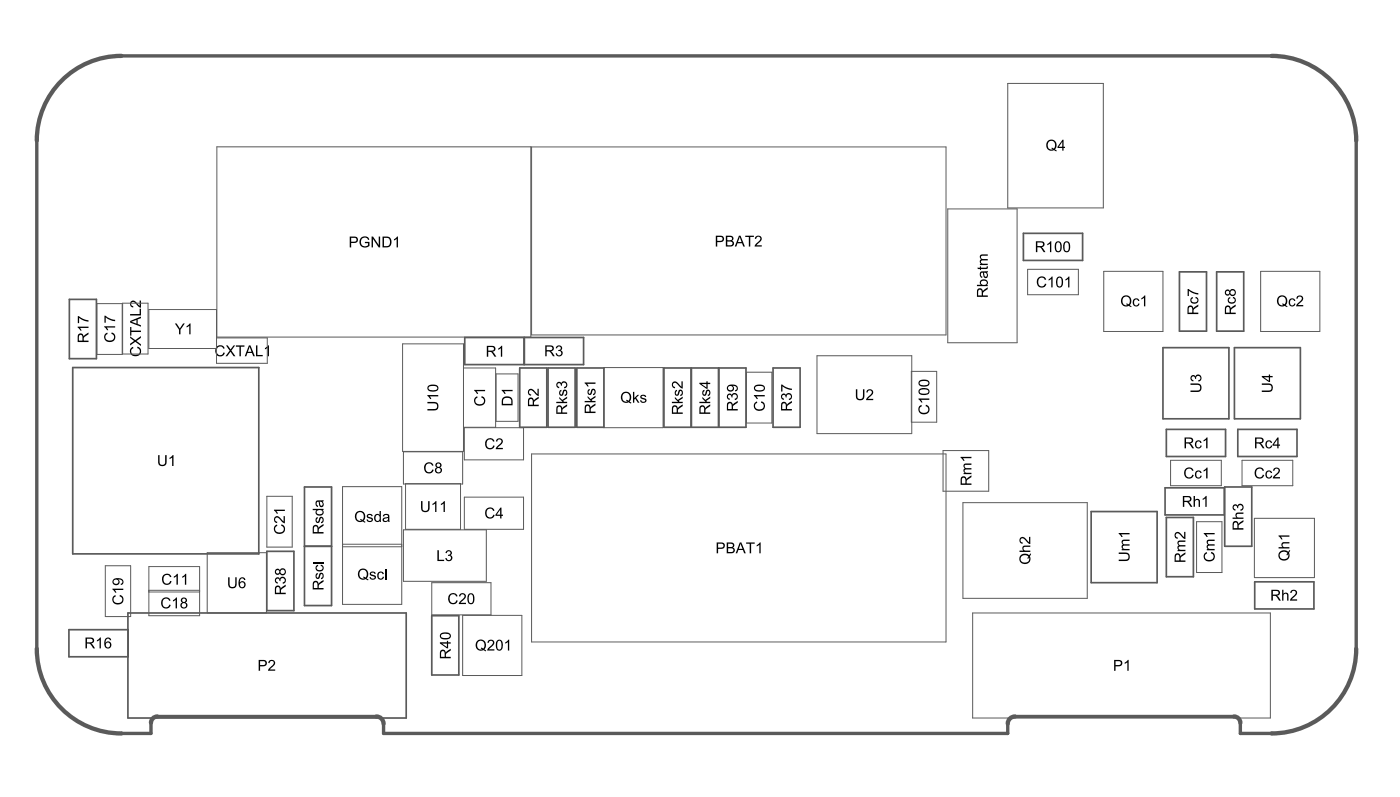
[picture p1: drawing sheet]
<svg xmlns="http://www.w3.org/2000/svg" width="138mm" height="78mm" viewBox="0 0 138 78" stroke-linecap="round" stroke-linejoin="round" font-family="sans-serif">
<path d="M11.9 72.1h.1M14.8 71v1.1M37.7 71.1v1M99 71.1v1M121.9 71v1.1" fill="none" stroke="#5a5a5a" stroke-width=".33"/>
<circle cx="125" cy="72.1" r=".17" fill="#5a5a5a"/>
<path d="M3.6 13.8v49.9M11.9 5.5h113.1M133.3 13.8v49.9M12 72.1h2.8M15.5 70.4h21.5M37.7 72.1h61.3M99.7 70.4h21.6M121.9 72.1h3.1" fill="none" stroke="#5a5a5a" stroke-width=".33"/>
<circle cx="14.8" cy="72.1" r=".21" fill="#5a5a5a"/>
<path d="M11.9 5.5a8.3 8.3 0 0 0-8.3 8.3M125 5.5a8.3 8.3 0 0 1 8.3 8.3M3.6 63.7a8.3 8.3 0 0 0 8.3 8.4M15.5 70.4a.62 .62 0 0 0-.7 .6M37 70.4a.71 .71 0 0 1 .7 .7M99.7 70.4a.71 .71 0 0 0-.7 .7M121.3 70.4a.62 .62 0 0 1 .6 .6M133.3 63.7a8.3 8.3 0 0 1-8.3 8.4" fill="none" stroke="#5a5a5a" stroke-width=".42"/>
<g fill="#000">
<path d="M7.6 31.1l.7 .3 .4 .1v.1l-.5-.1-.4-.3v.6h-.2zM7.6 32.1h1.1v.1h-.8l.1 .3h-.1zM10.3 31l.6 .3 .4 .1v.2l-.5-.2-.4-.2v.5h-.1zM10.3 32.8l.2-.1 .1 .1-.2 .2v.3l.4 .2 .2-.1 .2-.1v-.3l-.3-.2 .1-.1h.1l.2 .3v.4l-.4 .2-.4-.1-.3-.3zM10.2 32.1h1.1v.1h-.8l.1 .2h-.1zM12.9 34.2l.2-.1v.1l-.2 .2v.3l.5 .2 .2-.1 .1-.2v-.2l-.2-.2v-.1h.2l.2 .3-.1 .4-.4 .2-.4-.1-.2-.3zM12.9 29.6h.3l.5 .5v-.6h.1v.7l-.7-.5h-.2v.2v.1l.2 .1v.1h-.2l-.1-.3zM12.8 33.1l.5 .3 .5-.4v.2l-.4 .3 .4 .3v.2l-.5-.4-.5 .4v-.2l.4-.3-.4-.3zM12.8 32.1h.1v.4h.9v.1h-.9v.4h-.1zM12.8 30.9h.9v-.6h.1v.7h-1zM17.2 31.8h.2l.3 .5 .3-.5h.2l-.5 .6v.5h-.1v-.5zM18.3 32l.4-.2v1.1h-.1v-.9l-.3 .2z"/>
<path d="M21.3 34.1l.4-.2 .3 .2 .1 .1-.2 .1-.1-.2h-.3l-.2 .3 .1 .3 .1 .2 .3-.1 .2-.2 .1 .1-.2 .2-.3 .1-.3-.1-.1-.5zM22.2 33.9h.2l.3 .4 .3-.4h.1l-.4 .5 .4 .6h-.1l-.4-.4-.3 .4h-.1l.4-.5zM23.2 33.9h.8v.2h-.3v.9h-.2v-.9h-.3zM25.2 33.9h.1v1h.5v.1h-.6zM26 34.2l.4-.3v1.1h-.1v-.8l-.3 .1zM35.5 23.4l.4-.2 .3 .1 .1 .2-.1 .1-.2-.2h-.4l-.1 .5 .1 .2 .3 .1 .3-.1v-.2h-.3v-.1h.4v.4l-.4 .1-.4-.1-.2-.4zM36.5 23.2h.2l.5 .9v-.9h.2v1.1h-.2l-.5-.8v.8h-.2zM38.7 23.5l.4-.3v1.1h-.1v-.8l-.3 .1zM42 39.5h.9l.2 .3-.1 .4-.2 .1h-.8v-.1h.8l.2-.3-.2-.2-.8-.1zM42 38.8h1.1v.2h-.9l.2 .2h-.1zM46.7 39.1l.2-.2v.2l-.2 .2 .1 .3 .4 .1h.2l.1-.2v-.3l-.2-.1v-.2l.2 .1 .2 .3-.1 .3-.3 .3-.5-.1-.2-.3zM46.6 38.3h1.1v.1h-.9l.2 .3h-.1z"/>
<path d="M49 34.2l.4-.2v1h-.2v-.8l-.2 .2zM49.3 38.3h1.1v.1h-.9l.2 .3h-.1zM52 38.3l.1-.1h.2l.5 .5v-.5h.1v.7l-.7-.6-.2 .1v.2v.1h.2v.2l-.2-.1-.1-.2zM54.7 34l.3-.1 .2 .2v.2l-.1 .1 .2 .1v.2l-.2 .3h-.3l-.2-.2v-.1h.1l.1 .2h.2l.2-.2-.1-.2h-.2v-.1l.2-.1v-.2h-.2l-.2 .1h-.1zM54.8 37.6l.2-.1 .2 .2 .1-.2h.2l.2 .2v.3l-.2 .2-.1-.2 .2-.1v-.2h-.3l-.1 .2-.3-.2-.1 .1v.2h.2l-.1 .1-.2-.2zM55 38.4l.2-.1v.1l-.1 .2 .1 .2 .2-.5h.2l.1 .2v.3l-.2 .1v-.1l.1-.2-.1-.2-.2 .4-.2 .1-.2-.3zM55 39l.3 .3 .4-.3v.1l-.4 .3 .1 .1h.3v.1h-1v-.1h.6l-.3-.3zM57.8 38.3l.2-.1v.2l-.2 .1 .1 .2 .3-.5h.2l.1 .2v.3l-.2 .1v-.1l.1-.2-.1-.2-.2 .5h-.2l-.2-.2zM57.8 38.9l.2 .3 .5-.3v.2l-.4 .2 .1 .1h.3v.1h-1v-.1h.6l-.3-.3zM57.5 37.6h1v.1h-.8l.1 .3h-.1zM62.2 38.5h.1v.6l.3-.3h.2l-.3 .3 .3 .5h-.1l-.3-.4-.1 .1v.3h-.1zM63 38.9l.2-.1 .3 .1v.1h-.1l-.2-.1-.2 .1 .5 .2v.2l-.1 .1-.3 .1-.2-.1v-.2h.1l.2 .2 .2-.1-.4-.3z"/>
<path d="M66.4 38.4l.1-.1v.1l-.1 .2 .1 .2 .2-.5h.3l.1 .2v.3l-.2 .1-.1-.1 .2-.2-.1-.2-.2 .4-.3 .1-.1-.3zM66.1 37.6l.4-.1 .5 .5v-.5h.1v.7l-.8-.6-.1 .1-.1 .1 .1 .2h.1v.2l-.1-.1-.2-.2zM66.3 39l.3 .3 .5-.3v.1l-.4 .3 .1 .1h.3v.1h-1.1v-.1h.6l-.3-.3zM69.1 38.4l.1-.1v.1l-.1 .2 .1 .2 .2-.5h.3l.1 .2v.3l-.2 .1-.1-.1 .2-.2-.1-.2-.2 .4-.3 .1-.1-.3zM69 39l.3 .3 .5-.3v.1l-.4 .3 .1 .1h.3v.1h-1.1v-.1h.6l-.3-.3zM71.5 38.7h.2l.2 .1 .2-.2h.2l.2 .2v.3l-.3 .2v-.1l.2-.2-.1-.2h-.3v.3l-.3-.3-.2 .1 .1 .2 .1 .1v.1h-.1l-.2-.3zM73.2 23.2h.9v.1h-.4v.9h-.1v-.9h-.4zM74.2 39.6l.2-.1v.1l-.2 .2 .1 .3 .4 .1h.2l.1-.2v-.3l-.2-.1v-.2l.2 .1 .2 .3-.1 .4-.3 .2-.5-.1-.2-.3zM74.3 23.3l.2-.1 .3 .1v.3l-.5 .5h.6v.1h-.7l.5-.7v-.2h-.2h-.1l-.1 .2h-.1zM74.1 38.8h1.1v.1h-.9l.2 .3h-.1zM76.8 37.8l.6 .3 .4 .1v.1l-.5-.1-.4-.2v.5h-.1zM76.8 38.7h.3l.1 .1 .2-.2h.2l.2 .2v.3l-.3 .2v-.1l.2-.2v-.2h-.3l-.1 .3-.3-.3-.1 .1v.2l.1 .1v.1l-.2-.3z"/>
<path d="M84.1 38.3h.2v.8l.2 .1 .3-.1v-.8h.1v.7l-.1 .3h-.4l-.2-.1zM85.2 38.3l.3-.1 .3 .2v.3l-.5 .5h.5v.1h-.7l.6-.7-.1-.2h-.1h-.2v.2h-.2zM90.4 39.9l.2-.1v.1l-.2 .2v.3l.5 .2 .2-.1 .1-.1v-.3l-.2-.2v-.1h.2l.1 .3v.4l-.4 .2-.4-.1-.2-.3zM90.3 39.2h1v.1h-.8l.2 .2h-.2zM96 26.3h.3v-.1h.1v.1h.5l.1-.1h.1l-.1 .2h-.6v.1l-.3-.1zM96.4 25.1l.7-.1v.1h-.6l-.1 .2 .1 .1 .6 .1v.1h-.6l-.1 .1 .1 .2h.6v.1h-.8v-.1h.1l-.1-.2 .1-.2-.1-.2zM102 27.3l.4-.1 .3 .1 .1 .2h-.1l-.2-.2h-.3l-.2 .4 .1 .3 .2 .1h.3l.1-.2h.1l-.1 .3-.4 .1-.3-.2-.1-.4zM102.9 24l.4-.3v1.1h-.1v-.9l-.3 .2zM103.1 27.4l.3-.2v1h-.1v-.8l-.2 .2zM104.7 27.4l.4-.2v1h-.1v-.8l-.3 .2zM111.4 29.4l.3-.1 .2 .1 .1 .2h-.2l-.1-.2h-.1l-.1 .2v.3l.1 .1h.2l.1-.2h.1l-.2 .3h-.2l-.2-.1-.1-.3zM112.2 29.3l.4-.3v1.1h-.2v-.8l-.2 .1z"/>
<path d="M116.7 28.4l.6 .3 .5 .1v.1l-.6-.1-.4-.2v.5h-.1zM117 37.7h.9l.2 .3-.1 .3-.2 .2h-.8v-.1l.8-.1 .1-.2-.1-.2-.8-.1zM117.1 29.3l.1-.1-.1 .4 .3 .1 .2-.1v-.2l-.1-.1v-.1h.1l.2 .2-.1 .3-.2 .1h-.3l-.2-.2zM117.1 36.9h.2l.2 .1 .1-.2h.3l.2 .2-.1 .3-.2 .2v-.1l.2-.2-.1-.2h-.3v.2l-.4-.2-.1 .1v.2l.2 .1v.1h-.1l-.2-.3zM120.7 29.3l.2-.1-.1 .4 .3 .1 .2-.1v-.2l-.1-.1v-.1h.1l.1 .2v.3l-.2 .1h-.4l-.1-.2zM124 37.7h.9l.2 .3-.1 .3-.2 .2h-.8v-.1l.8-.1 .2-.2-.2-.2-.8-.1zM126.8 29.4l.2-.1 .3 .1v.2h-.1l-.1-.2h-.2l-.1 .2v.3l.1 .1h.2l.1-.2h.1l-.1 .3h-.3l-.2-.1-.1-.3zM127.5 29.1l.3-.1 .2 .2v.3l-.4 .5h.5v.1h-.7l.5-.8v-.1l-.2-.1-.1 .1-.1 .2-.1-.1zM11.2 58.6l.1-.1 .1 .1-.2 .2v.3l.4 .2 .2-.1 .2-.2v-.2l-.3-.2 .1-.1h.1l.2 .3v.4l-.4 .2-.4-.1-.3-.3zM11 57.8h1.1v.2h-.8l.1 .2h-.1zM15.5 44.7h.2v.8l.2 .2 .3-.1v-.9h.2v.8l-.2 .2-.4 .1-.2-.2zM16 58.8l.4-.1 .3 .2 .1 .1h-.2l-.1-.2-.3 .1-.2 .3v.3l.2 .2 .3-.1 .1-.2h.2l-.2 .3-.3 .1-.3-.2-.2-.4z"/>
<path d="M16.1 56.5l.3-.1 .4 .1v.2h-.1l-.2-.2h-.3l-.1 .4v.3l.2 .1h.3l.1-.2h.2l-.2 .3-.4 .1-.3-.2-.1-.4zM16.7 45l.4-.3v1.1h-.2v-.8l-.2 .1zM17 59l.4-.3v1.1h-.1v-.9l-.3 .2zM17.1 56.7l.4-.3v1.1h-.2v-.9l-.2 .2zM17.9 56.7l.4-.3v1.1h-.1v-.9l-.3 .2zM22.4 56.7h.2v.9l.2 .1 .3-.1v-.9h.2l-.1 .8-.1 .2-.4 .1-.2-.2zM27 51.7l.2-.2 .1 .2-.3 .2 .1 .3 .4 .1h.2l.2-.2v-.3l-.3-.1 .1-.2 .1 .1 .2 .3-.1 .3-.3 .3-.5-.1-.2-.3zM27.1 56.8l.2-.1 .2 .2 .1-.2h.3l.2 .2v.3l-.3 .2v-.2l.2-.1-.1-.2h-.3v.2l-.3-.2-.2 .1 .1 .2h.1v.2l-.1-.1-.2-.2zM27 50.8h.4l.5 .4v-.5h.1v.7l-.8-.5h-.1l-.1 .2 .1 .1 .1 .1v.1l-.1-.1-.2-.2zM26.9 50.1h1.1v.1h-.8l.1 .3h-.1zM31.1 55.6l.2-.1-.2 .4 .3 .1 .3-.1v-.2l-.2-.1v-.1h.2l.1 .2v.3l-.3 .1h-.3l-.2-.2zM31.1 50.9l.1-.1v.1l-.1 .2 .1 .2 .2-.5h.3l.1 .2v.3l-.2 .1-.1-.1 .2-.2-.1-.2-.2 .4-.3 .1-.1-.3z"/>
<path d="M31.1 56.4l.1-.1v.1l-.1 .2 .1 .2 .2-.5h.3l.1 .2v.3l-.2 .1-.1-.1 .2-.2-.1-.2-.2 .4-.3 .1-.1-.3zM30.7 55.2h1.1v.2h-1.1zM36.1 50.6l.2-.1 .3 .1v.1h-.1l-.2-.1-.1 .1 .4 .2v.2l-.1 .2h-.2l-.2-.1-.1-.1 .1-.1 .2 .2 .2-.1-.4-.3zM36.4 56.2h.2l.3 .1v.1h-.1l-.2-.1-.1 .1 .4 .2v.2l-.1 .1-.2 .1-.2-.2-.1-.1h.1l.2 .2 .2-.2-.4-.2zM37.2 56.2h.3l.2 .1v.1h-.1l-.1-.1h-.2l-.1 .2v.2l.2 .1h.1l.1-.1h.1l-.1 .2-.3 .1-.2-.2v-.3zM37.8 55.9h.2v1h-.2zM41.4 49.2h.1v.9l.3 .1 .2-.1 .1-.9h.1v.8l-.1 .3h-.4l-.3-.1zM41.8 45.6l.4-.2 .3 .2 .1 .1-.1 .1-.2-.2h-.3l-.2 .3 .1 .3 .2 .2 .2-.1 .2-.2 .1 .1-.1 .2-.4 .1-.3-.1-.1-.5zM42.5 49.5l.4-.3v1.1h-.1v-.8l-.3 .1zM43 54.1h.1v.9h.5v.1h-.6zM43.3 49.5l.4-.3v1.1h-.1v-.8l-.3 .1zM43.9 54.1h.2l.3 .1v.2l-.1 .2 .1 .1 .1 .2-.3 .2h-.3l-.1-.2v-.1h.1l.1 .2h.1l.2-.2v-.1l-.3-.1v-.1l.3-.1-.1-.2h-.1l-.2 .2-.1-.1z"/>
<path d="M44.2 58.4l.4-.1 .3 .1 .1 .2h-.2l-.1-.2h-.3l-.2 .4v.3l.2 .1h.3l.1-.2h.2l-.2 .3-.3 .1-.3-.2-.2-.4zM45.2 58.4l.3-.1 .2 .1 .1 .3-.5 .5h.5v.2h-.7l.6-.8-.1-.2h-.2l-.1 .1-.1 .1h-.1zM47.8 43.2l.4-.1 .3 .1 .1 .2h-.1l-.2-.2h-.3l-.2 .4 .1 .3 .2 .1h.2l.2-.2h.1l-.1 .3-.4 .1-.3-.2-.1-.4zM47.8 50l.4-.1 .3 .1 .1 .2h-.1l-.2-.2h-.3l-.2 .4 .1 .3 .2 .1h.2l.2-.2h.1l-.1 .3-.4 .1-.3-.2-.1-.4zM48.8 43.2l.3-.1 .3 .1v.3l-.5 .5h.5v.1h-.7l.6-.7-.1-.2h-.1h-.2v.2h-.2zM73.3 53.3h.9v.1h-.4v1h-.1v-1h-.4zM74.4 53.6l.4-.3v1.1h-.2v-.9l-.2 .2zM94.7 45.6l.8-.1v.2h-.6l-.1 .1 .1 .2h.6v.1h-.6l-.1 .2 .1 .1 .6 .1v.1h-.8v-.1h.1l-.1-.2 .1-.3-.1-.2zM94.4 44.9h1.1v.1h-.9l.2 .3h-.1zM100.3 52.8h.3l.5 .5v-.5h.2v.7l-.8-.6-.2 .1v.1v.1l.2 .1v.1h-.2l-.1-.3zM100.5 53.7l.8-.1v.1h-.6l-.1 .2 .1 .2h.6v.1h-1.1v-.1h.4l-.1-.2zM109.9 54.3h.9l.2 .3v.4l-.3 .1h-.8v-.1h.9l.1-.3-.1-.2-.9-.1z"/>
<path d="M110.3 53.1l.7-.1v.2h-.6l-.1 .1 .2 .2h.5v.1h-.6l-.1 .2 .2 .1h.5v.2h-.8v-.1h.1l-.1-.2 .2-.3-.2-.2zM109.9 52.4h1.1v.1h-.8l.1 .3h-.1zM115.5 52.4l.4-.1 .5 .5v-.5h.1v.7l-.8-.6-.1 .1-.1 .1 .1 .2h.1v.1h-.1l-.2-.2zM115.8 53.2l.7-.1v.1h-.6l-.1 .2 .1 .2h.6v.1h-.6l-.1 .1 .1 .2h.6v.2h-.8v-.2h.1l-.1-.2 .1-.2-.1-.2zM116.5 46.1l.4-.2 .3 .2 .1 .1-.1 .1-.2-.2h-.3l-.2 .3 .1 .3 .2 .2h.2l.2-.3 .1 .1-.1 .2-.4 .1-.3-.1-.1-.4zM117.3 48.7h.1v.4l.3-.1 .2 .1v.7h-.1v-.5l-.2-.2-.2 .2v.5h-.1zM117.5 43.4l.3-.1 .2 .1 .1 .1h-.1l-.1-.1h-.2l-.1 .2v.2l.1 .2 .2-.1 .1-.1h.1l-.1 .2-.3 .1-.2-.2-.1-.3zM117.5 46.3l.3-.1 .2 .2 .1 .1h-.1l-.1-.1-.2-.1-.1 .2v.3l.1 .1h.2l.1-.2h.1l-.1 .3h-.3l-.2-.1-.1-.3zM118.2 49l.4-.3v1.1h-.1v-.8l-.3 .1zM118.3 43.3l.4-.3v1.1h-.2v-.9l-.2 .2zM118.3 46.2l.4-.3v1.1h-.2v-.8l-.2 .1zM118.4 54.4l.2-.2v.2l-.2 .2 .1 .3 .4 .1h.2l.1-.2v-.3l-.2-.1v-.2l.2 .1 .2 .3-.1 .4-.3 .2-.5-.1-.2-.3z"/>
<path d="M118.6 53.1l.8-.1v.2h-.6l-.1 .1 .1 .2h.6v.1h-.6l-.1 .2 .1 .1h.6v.2h-.8v-.1h.1l-.1-.2 .1-.3-.1-.2zM118.3 52.4h1.1v.1h-.9l.2 .3h-.1zM121.2 49.6h.2l.2 .1 .2-.2h.2l.2 .2v.3l-.3 .2v-.1l.2-.2-.1-.2h-.3v.2l-.3-.2-.2 .1 .1 .2 .1 .1v.1h-.1l-.2-.3zM121.5 50.4h.7v.1h-.5l-.2 .2 .2 .1 .5 .1v.1h-1.1v-.1h.4l-.1-.3zM123.4 46.1l.4-.2 .3 .2 .1 .1-.1 .1-.2-.2h-.3l-.2 .3 .1 .3 .2 .2h.3l.1-.3 .1 .1-.1 .2-.4 .1-.3-.1-.1-.4zM124.5 43.4l.2-.1 .3 .1v.1h-.1l-.1-.1h-.2l-.1 .2v.2l.1 .2 .2-.1 .1-.1h.1l-.1 .2-.3 .1-.2-.2v-.3zM124.5 46.3l.2-.1 .3 .2v.1h-.1l-.1-.1-.2-.1-.1 .2v.3l.1 .1h.2l.1-.2h.1l-.1 .3h-.3l-.2-.1v-.3zM125.2 46l.3-.1 .2 .2v.3l-.4 .5h.5v.1h-.7l.6-.7-.1-.2h-.2h-.1l-.1 .2h-.1zM126 58h.1v.3l.3-.1 .2 .2v.6h-.1v-.5l-.2-.2-.2 .2v.5h-.1zM126 53.4l.7-.1v.1h-.5l-.2 .2 .2 .2h.5v.1h-1.1v-.1h.4l-.1-.2zM125.6 52.6h1.1v.1h-.8l.1 .3h-.1zM126.9 58h.3l.2 .1v.3l-.4 .5h.5v.1h-.7l.5-.7v-.2h-.2h-.1l-.1 .2h-.1z"/>
<path d="M9.5 62.9l.4-.3v1.1h-.1v-.8l-.3 .1zM26.4 64.9l.3-.1 .3 .2v.3l-.5 .5h.5v.1h-.7l.6-.8-.1-.1-.1-.1-.1 .1-.1 .2-.1-.1zM48 62.9h.3l.2 .1v.3l-.4 .5h.5v.1h-.7l.5-.7v-.2h-.2h-.1l-.1 .2h-.1zM49.7 63.1l.3-.2v1h-.1v-.8l-.2 .1zM110.5 65.1l.4-.3v1.1h-.1v-.8l-.3 .1z"/>
<path d="M103 13.8l.3-.1 .3 .1 .2 .3v.4a.13 .13 0 0 0-.1 .2 .13 .13 0 0 0 .2 .1l-.1 .1-.2-.1h-.3l-.3-.1-.2-.4zM103.1 13.9l-.1 .3v.3l.3 .2h.2l-.2-.1 .1-.1a.21 .21 0 0 0 .3 0 .21 .21 0 0 0 0-.3l-.2-.3-.2-.1z"/>
<path d="M104.4 13.7h.1v.7h.2v.1h-.2v.3h-.1v-.3h-.5v-.1zM104.4 13.9l-.3 .5h.3z"/>
<path d="M7.7 32.8h.4l.1 .3 .5-.4v.2l-.4 .2-.1 .2v.2h.5v.1h-1.1zM7.8 33v.5h.3v-.5l-.2-.1z"/>
<path d="M12.8 31.5l1-.4v.2l-.3 .1v.4l.3 .2v.1l-1-.4zM12.9 31.6l.5 .2v-.4z"/>
<path d="M24.5 33.9h.1l.4 1.1h-.1l-.1-.3h-.5l-.1 .3h-.1zM24.5 34.1l-.1 .5h.3z"/>
<path d="M34.4 23.2l.6 .1 .2 .2-.2 .3-.5 .1v.4h-.1zM34.5 23.4v.4l.5-.1v-.3z"/>
<path d="M37.6 23.2l.5 .1 .3 .1 .1 .5-.2 .3-.7 .1zM37.7 23.4v.8l.5-.1 .1-.2v-.4l-.2-.1z"/>
<path d="M42.1 37.9l.3-.1h.5l.1 .2 .1 .2-.3 .3-.6-.1-.2-.2zM42.2 38l-.1 .2 .2 .1h.5l.2-.1-.1-.2-.2-.1z"/>
<path d="M47.8 34h.6l.2 .1 .1 .3-.3 .2 .4 .4h-.2l-.3-.3-.1-.1h-.2v.4h-.2zM48 34.1v.4l.4-.1h.1l-.1-.3z"/>
<path d="M49.4 39.1l.4-.2 .4 .1 .2 .3v.5h-1.1v-.5zM49.5 39.2l-.1 .5h.8v-.4l-.1-.1-.3-.1z"/>
<path d="M52 39.1h.3l.2 .3 .4-.4v.1l-.3 .3-.1 .2v.2h.4v.1h-1zM52 39.3v.5h.4l-.1-.5-.1-.1z"/>
<path d="M53.6 33.9h.6l.2 .1v.4l-.3 .1 .4 .5h-.2l-.2-.4-.2-.1h-.2v.5h-.1zM53.7 34.1v.3h.5l.1-.1-.1-.2z"/>
<path d="M61.2 38.6l.3-.1 .3 .1 .2 .3v.4a.13 .13 0 0 0-.1 .2 .13 .13 0 0 0 .2 .1l-.1 .1-.2-.2-.3 .1-.3-.2-.2-.4zM61.3 38.7l-.1 .3v.3l.3 .2 .2-.1h-.2l.1-.1a.21 .21 0 0 0 .3 0 .21 .21 0 0 0 0-.3l-.2-.4h-.2z"/>
<path d="M68.7 37.6h.7v-.1h.1v.1h.3v.1h-.3v.5h-.1l-.7-.5zM68.9 37.7l.5 .4v-.4z"/>
<path d="M70.3 23.2h.7l.2 .2-.2 .3-.5 .1v.4h-.2zM70.5 23.3v.4l.5-.1-.1-.3z"/>
<path d="M71.3 23.2h.6l.1 .1 .1 .2-.2 .2 .2 .1v.1l-.1 .3h-.7zM71.5 23.3v.3l.4-.1v-.2zM71.5 23.7v.4h.3l.2-.1-.1-.2z"/>
<path d="M72.6 23.2h.2l.4 1h-.2l-.1-.3h-.4l-.1 .3h-.2zM72.7 23.3l-.2 .5h.4z"/>
<path d="M71.5 37.9l.3-.1h.5l.2 .2v.3l-.2 .2 .1-.4-.4-.2 .1 .2v.2l-.2 .2h-.3l-.2-.3zM71.6 38.2a.23 .23 0 0 0 .4 0 .23 .23 0 0 0-.4 0z"/>
<path d="M74.2 37.9l.3-.1h.4l.2 .2 .1 .2-.3 .3-.6-.1-.2-.2zM74.3 38l-.1 .2 .2 .1h.5l.2-.1-.1-.2-.2-.1z"/>
<path d="M90.4 38.3l.2-.2 .5 .1 .2 .1v.3l-.3 .2h-.5l-.2-.2zM90.4 38.3v.3l.2 .1h.5l.1-.2v-.2h-.2z"/>
<path d="M90.4 37.4l.2-.1h.5l.2 .2v.3l-.3 .2h-.5l-.2-.3zM90.4 37.5v.2l.2 .1h.5l.1-.1v-.2l-.2-.1z"/>
<path d="M96.4 26.7l.7-.1v.2h-.1l.1 .2-.1 .3h-.1h-.2l-.1-.5-.2 .1 .1 .4h-.1l-.1-.3zM96.7 26.8l.1 .3 .1 .1 .1-.3z"/>
<path d="M96.1 28.4h.3l.2 .2 .5-.4v.2l-.4 .3-.1 .1v.2h.5v.2h-1.1zM96.2 28.5l-.1 .5h.4l-.1-.5h-.1z"/>
<path d="M96.4 27.6l.2-.2 .4 .1 .1 .2-.1 .3h.1v.1h-1.1v-.1h.4l-.1-.2zM96.5 27.6l-.1 .2 .1 .2h.3l.2-.1-.1-.3z"/>
<path d="M101.8 23.7h.6l.2 .1v.3l-.2 .2 .3 .5h-.1l-.3-.4-.2-.1h-.2v.5h-.1zM101.9 23.8v.4h.5l.1-.1-.1-.2z"/>
<path d="M103.8 23.8l.3-.1 .2 .2v.6l-.2 .3-.3-.1-.1-.1v-.4zM103.9 23.9l-.1 .6 .2 .2 .2-.2v-.5l-.1-.2z"/>
<path d="M103.9 27.3l.3-.1 .2 .2v.6l-.2 .2h-.2l-.2-.2v-.4zM104 27.3l-.1 .6 .2 .3 .2-.2v-.5l-.1-.2z"/>
<path d="M104.6 23.8l.3-.1 .2 .2v.6l-.2 .3-.2-.1-.2-.1v-.4zM104.7 23.9l-.1 .6 .2 .2 .2-.2v-.5l-.1-.2z"/>
<path d="M110.3 29.1l.4-.1 .3 .1 .2 .3-.1 .4a.13 .13 0 0 0-.1 .2 .13 .13 0 0 0 .2 .1v.1l-.3-.1h-.3l-.3-.1-.1-.4zM110.4 29.2l-.1 .3 .1 .3 .3 .2h.1l-.1-.1 .1-.1a.21 .21 0 0 0 .2 0 .21 .21 0 0 0 0-.3l-.2-.3-.2-.1z"/>
<path d="M116.8 30.1l.3-.1 .2 .3 .5-.4v.2l-.4 .3-.1 .1v.2h.5v.2h-1.1zM116.9 30.2l-.1 .5h.4l-.1-.5h-.1z"/>
<path d="M120.5 28.5l.2-.1 .2 .2 .1-.2h.3l.1 .2v.3l-.2 .2h-.2l-.1-.2-.2 .1h-.2l-.1-.2zM120.5 28.8a.17 .17 0 0 0 .3 0 .17 .17 0 0 0-.3 0zM120.9 28.7a.22 .22 0 0 0 .4 0 .22 .22 0 0 0-.4 0z"/>
<path d="M120.5 30.1l.3-.1 .2 .3 .4-.4v.2l-.3 .3-.1 .1v.2h.4v.2h-1zM120.5 30.2v.5h.3v-.5h-.1z"/>
<path d="M124 36.9h.7v-.1h.1v.1h.3v.2h-.3v.4h-.1l-.7-.4zM124.2 37.1l.5 .3v-.3z"/>
<path d="M125.7 29.1l.3-.1 .3 .1 .2 .3v.4a.13 .13 0 0 0-.1 .2 .13 .13 0 0 0 .1 .1v.1l-.2-.1h-.4l-.3-.1-.1-.4zM125.7 29.3l-.1 .2 .1 .3 .3 .2h.1l-.1-.1 .1-.1a.21 .21 0 0 0 .2 0 .21 .21 0 0 0 .1-.3l-.3-.3-.1-.1z"/>
<path d="M11.1 56.9l.3-.1 .5 .1 .2 .1v.3l-.2 .2v-.1l.1-.2v-.1l-.4-.2 .2 .2-.1 .3-.2 .1h-.2l-.2-.3zM11.2 57.2a.23 .23 0 0 0 .4 0 .23 .23 0 0 0-.4 0z"/>
<path d="M17.8 58.8l.4-.1 .2 .2v.2l-.2 .1 .2 .1v.2l-.2 .3h-.3l-.2-.2 .1-.3 .1-.1-.1-.2zM17.9 59a.17 .17 0 0 0 .3 0 .17 .17 0 0 0-.3 0zM17.9 59.5a.22 .22 0 0 0 .4 0 .22 .22 0 0 0-.4 0z"/>
<path d="M23.6 56.8l.3-.1 .2 .2v.1h-.1l-.1-.1-.1-.1-.2 .3v.1l.2-.1 .3 .2v.3l-.1 .2h-.3l-.2-.2-.1-.4zM23.6 57.5a.23 .23 0 0 0 .4 0 .23 .23 0 0 0-.4 0z"/>
<path d="M27.1 56l.2-.1 .2 .1 .2-.1h.2l.2 .2v.3l-.3 .1h-.2l-.1-.2-.1 .2h-.2l-.2-.3zM27.1 56.2a.2 .2 0 0 0 .4 0 .2 .2 0 0 0-.4 0zM27.6 56.2a.22 .22 0 0 0 .4 0 .22 .22 0 0 0-.4 0z"/>
<path d="M27.1 57.6h.3l.2 .2 .5-.4v.2l-.4 .3-.1 .2v.1h.5v.2h-1.1zM27.2 57.7l-.1 .5h.4v-.4l-.2-.1z"/>
<path d="M31.1 49.2l.7-.1v.2h-.1l.1 .2v.3h-.2h-.2l-.1-.5-.2 .2 .1 .3h-.1l-.1-.3zM31.4 49.3l.1 .3 .1 .1 .1-.3z"/>
<path d="M30.8 51.7l.4-.1 .1 .3 .5-.4v.2l-.4 .2-.1 .2v.2h.5v.1h-1.1zM30.9 51.8l-.1 .5h.4v-.5l-.2-.1z"/>
<path d="M30.7 50h1.1v.1h-.1l.1 .2v.2l-.2 .2-.4-.1-.2-.2 .1-.3h-.4zM31.2 50.2l-.1 .1 .1 .2h.3l.2-.1-.1-.3z"/>
<path d="M30.8 57.2l.4-.1 .1 .3 .5-.4v.2l-.4 .2-.1 .2v.2h.5v.1h-1.1zM30.9 57.3l-.1 .5h.4v-.5l-.2-.1z"/>
<path d="M35 50.3l.4-.1 .3 .1 .2 .3-.1 .4a.13 .13 0 0 0-.1 .2 .13 .13 0 0 0 .2 .1v.1l-.3-.2-.3 .1-.3-.1-.1-.5zM35.1 50.4l-.1 .3 .1 .3 .3 .2h.1l-.1-.1 .1-.1a.21 .21 0 0 0 .2 0 .21 .21 0 0 0 0-.3l-.2-.3-.2-.1z"/>
<path d="M35.3 56l.4-.1 .3 .1 .2 .3-.1 .4a.13 .13 0 0 0-.1 .1 .13 .13 0 0 0 .2 .1v.1l-.3-.1-.3 .1-.3-.2-.1-.4zM35.4 56.1l-.1 .3 .1 .3 .3 .1h.1h-.1l.1-.1a.21 .21 0 0 0 .2-.1 .21 .21 0 0 0 0-.2l-.2-.4h-.2z"/>
<path d="M36.9 50.6l.2-.1 .2 .1v-.4h.1v1.1h-.1v-.1l-.2 .1-.2-.1-.1-.3zM37 50.7l-.1 .4 .1 .1h.2l.1-.2v-.3l-.2-.1z"/>
<path d="M37.7 50.6l.3-.1 .2 .1 .1 .7h-.1l-.1-.1-.2 .1-.2-.1-.1-.1 .1-.2 .4-.1-.1-.2-.4 .1zM37.8 51v.2h.2l.1-.1v-.2z"/>
<path d="M42.9 45.5l.3-.1 .2 .2v.2l-.2 .1 .2 .1v.2l-.2 .3h-.2l-.2-.2v-.2l.1-.2-.1-.1zM42.9 45.7a.2 .2 0 0 0 .4 0 .2 .2 0 0 0-.4 0zM42.9 46.2a.22 .22 0 0 0 .4 0 .22 .22 0 0 0-.4 0z"/>
<path d="M46.1 58.4l.3-.1 .2 .2v.6l-.2 .3-.3-.1-.1-.1-.1-.5zM46.2 58.4l-.1 .7 .2 .2 .2-.2v-.5l-.1-.2z"/>
<path d="M49.2 49.9h.1v.7h.1v.1h-.1v.2h-.1v-.2h-.5v-.1zM49.2 50.1l-.4 .5h.4z"/>
<path d="M54.8 39.9h.3l.2 .2 .4-.4v.2l-.3 .3-.1 .1v.2h.4v.2h-1zM54.8 40v.5h.3v-.5h-.1z"/>
<path d="M57.5 39.8h.4l.1 .2 .5-.4v.2l-.4 .3v.2v.1h.4v.2h-1zM57.6 39.9v.5h.3v-.4l-.1-.1z"/>
<path d="M66.1 39.9h.4l.1 .2 .5-.4v.2l-.4 .3-.1 .1v.2h.5v.2h-1.1zM66.2 40l-.1 .5h.4v-.5h-.2z"/>
<path d="M68.8 39.9h.4l.1 .2 .5-.4v.2l-.4 .3-.1 .1v.2h.5v.2h-1.1zM68.9 40l-.1 .5h.4v-.5h-.2z"/>
<path d="M70.4 53.3h.6l.2 .3-.1 .3h-.5v.5h-.2zM70.6 53.4v.4l.5-.1-.1-.2z"/>
<path d="M71.4 53.3h.5l.2 .1 .1 .3-.2 .1 .2 .1v.2l-.1 .2-.7 .1zM71.6 53.4v.4l.4-.1v-.2zM71.6 53.9v.3h.3l.2-.1-.1-.2z"/>
<path d="M72.7 53.3h.2l.4 1.1h-.2l-.1-.4h-.4l-.2 .4h-.1zM72.8 53.4l-.2 .5h.4z"/>
<path d="M71.5 39.6l.4-.1 .1 .3 .5-.4v.2l-.4 .2-.1 .2v.2h.5v.1h-1.1zM71.6 39.7v.5h.3v-.5l-.2-.1z"/>
<path d="M76.8 39.6l.4-.1 .1 .3 .5-.4v.2l-.4 .2-.1 .2v.2h.5v.1h-1zM76.9 39.7v.5h.3v-.5l-.1-.1z"/>
<path d="M94.5 46.9l.3-.1 .2 .3 .5-.4v.2l-.4 .2-.1 .2v.2h.5v.1h-1.1zM94.6 47l-.1 .5h.4l-.1-.5-.1-.1z"/>
<path d="M100.3 54.6l.3-.2 .4 .1a.13 .13 0 0 0 .2 .1 .13 .13 0 0 0 0-.2h.1l-.1 .3v.4l-.1 .2-.2 .1h-.4l-.3-.2v-.4zM100.4 54.7l-.1 .3 .3 .3 .4-.1 .1-.4v.1l-.1-.1a.21 .21 0 0 0-.1-.2 .21 .21 0 0 0-.2 0z"/>
<path d="M116.2 48.7h.6l.2 .1 .1 .4-.3 .1 .4 .5h-.2l-.3-.4-.1-.1h-.2v.5h-.2zM116.4 48.9v.3h.4l.1-.1v-.2z"/>
<path d="M116.4 43h.6l.2 .1v.3l-.2 .2 .3 .5h-.1l-.3-.4-.2-.1h-.1v.5h-.2zM116.6 43.1v.4l.4-.1h.1l-.1-.3z"/>
<path d="M115.5 54.4h.4l.1 .3 .5-.4v.2l-.4 .2-.1 .2v.2h.5v.1h-1.1zM115.6 54.6l-.1 .5h.4v-.5l-.2-.1z"/>
<path d="M121.2 51.3l.4-.1 .1 .3 .5-.4v.2l-.4 .2-.1 .2v.2h.5v.1h-1.1zM121.3 51.4l-.1 .5h.4v-.5l-.2-.1z"/>
<path d="M123.3 43h.6l.2 .1 .1 .3-.3 .2 .4 .5h-.2l-.3-.4-.1-.1h-.2v.5h-.2zM123.5 43.1v.4l.4-.1h.1l-.1-.3z"/>
<path d="M124.9 58h.6l.2 .1 .1 .3-.3 .1 .4 .5h-.2l-.3-.4-.1-.1h-.2v.5h-.2zM125.1 58.1v.3h.4l.1-.1-.1-.2z"/>
<path d="M125.5 43h.1v.7h.2v.1h-.2v.3h-.1v-.3h-.4v-.1zM125.5 43.2l-.3 .5h.3z"/>
<path d="M125.8 54.2l.3-.1h.3a.13 .13 0 0 0 .2 .1 .13 .13 0 0 0 .1-.2l.1 .1-.1 .2v.5l-.2 .2-.2 .1-.4-.1-.2-.2-.1-.3zM125.9 54.3l-.1 .4 .2 .2 .5-.1 .1-.3-.1 .1-.1-.1a.21 .21 0 0 0 0-.3 .21 .21 0 0 0-.3 0z"/>
<path d="M8.4 62.6l.6 .1 .2 .1v.3l-.2 .1 .3 .5h-.1l-.3-.4-.2-.1h-.2v.5h-.1zM8.5 62.8v.3h.5l.1-.1-.1-.2z"/>
<path d="M10.4 62.8l.3-.2 .2 .2v.1h-.1l-.1-.1h-.1l-.2 .2v.2l.2-.2 .3 .2v.3l-.1 .2h-.3l-.2-.2-.1-.4zM10.4 63.4a.25 .25 0 0 0 .5 0 .25 .25 0 0 0-.5 0z"/>
<path d="M25.4 64.8l.6 .1 .2 .2-.1 .3-.5 .1v.4h-.2zM25.6 65v.4l.5-.1-.1-.3z"/>
<path d="M43.3 62.3l.3-.1h.5l.2 .1v.3l-.3 .2h-.5l-.3-.2zM43.4 62.4v.2l.2 .1h.5l.1-.2-.1-.2h-.1z"/>
<path d="M43.3 63.9h.3l.2 .2 .5-.4v.2l-.4 .3-.1 .2v.1h.5v.2h-1.1zM43.4 64l-.1 .5h.4v-.4l-.2-.1z"/>
<path d="M43.2 63.1h.7v-.1h.1v.1h.3v.1h-.3v.5h-.1l-.7-.5zM43.4 63.2l.5 .4v-.4z"/>
<path d="M46.9 63l.4-.2 .3 .1 .1 .4v.4a.13 .13 0 0 0-.1 .1 .13 .13 0 0 0 .2 .1l-.1 .1-.2-.1h-.3l-.3-.1-.2-.4zM47 63.1l-.1 .3 .1 .3 .3 .1h.1l-.1-.1v-.1a.21 .21 0 0 0 .3 0 .21 .21 0 0 0 0-.3l-.2-.3h-.2z"/>
<path d="M48.9 62.9h.2l.3 .2v.6l-.2 .2h-.3l-.1-.2-.1-.4zM48.9 63v.6l.2 .2 .2-.1v-.5l-.1-.2z"/>
<path d="M109.5 64.8l.6 .1 .2 .2-.1 .3-.6 .1v.4h-.1zM109.6 65v.4l.5-.1v-.3z"/>
</g>
<g fill="none" stroke="#5a5a5a" stroke-width=".17">
<path d="M6.8 29.4h2.7v5.8h-2.7zM7.1 36.1h18.3v18.3h-18.3zM45.7 33.2h5.8v2.6h-5.8zM51.1 36.2h2.6v5.8h-2.6zM51.5 33.2h5.9v2.6h-5.9zM53.9 36.2h2.6v5.8h-2.6zM56.7 36.2h2.6v5.8h-2.6zM65.2 36.2h2.7v5.8h-2.7zM67.9 36.2h2.7v5.8h-2.7zM70.7 36.2h2.6v5.8h-2.6zM76 36.2h2.6v5.8h-2.6zM100.6 22.9h5.8v2.7h-5.8z"/>
<path d="M115.9 26.7h2.7v5.8h-2.7zM119.6 26.7h2.6v5.8h-2.6zM120.8 34.2h-6.5v7h6.5v-7M121.3 34.2h6.5v7h-6.5zM26.2 54.2h2.7v5.8h-2.7zM29.9 47.9h2.7v11.6h-2.7zM29.9 53.7h2.7M107.2 50.3v7M107.2 50.3h6.5v7h-6.5M114.5 47.9h5.8v2.7h-5.8zM114.6 50.8h2.7v5.9h-2.7zM114.6 42.2h5.8v2.7h-5.8z"/>
<path d="M120.4 47.9h2.6v5.8h-2.6zM121.6 42.2h5.9v2.7h-5.9zM123.3 57.2h5.8v2.6h-5.8zM6.8 61.9h5.8v2.6h-5.8zM12.6 60.2h27.3v10.4h-27.3zM42.4 60.5h2.7v5.8h-2.7z"/>
</g>
<g fill="none" stroke="#5a5a5a" stroke-width=".1">
<path d="M21.3 14.4h30.9v18.7h-30.9zM52.2 14.4h40.8v18.5h-40.8zM99 8.2h9.4v12.2h-9.4zM9.5 29.8h2.5v5h-2.5zM12.1 29.8h2.4v5h-2.4zM21.3 33.2h5v2.5h-5v-5.3h-6.7v3.8h6.7M39.6 33.8h5.9v10.6h-5.9zM45.5 36.2h3.2v5.8h-3.2M48.7 36.7h2.2v4.7h-2.2zM59.3 36.1h5.9v5.9h-5.9zM73.4 36.6h2.5v5h-2.5zM80.3 35h9.3v7.6h-9.3z"/>
<path d="M89.6 36.5h2.5v5h-2.5zM93.1 20.5h6.9v13.2h-6.9zM101 26.5h5v2.5h-5zM108.5 26.7h5.8v5.9h-5.8zM123.9 26.7h5.8v5.9h-5.8zM10.3 55.6h2.5v5h-2.5zM14.6 55.7h5v4.8h-5zM14.6 58.2h5M14.6 58h5M20.4 54.3h5.8v5.9h-5.8zM26.2 48.8h2.5v5h-2.5zM33.7 47.8h5.8v11.6h-5.8z"/>
<path d="M33.7 53.5h5.8M33.7 53.7h5.8M39.6 44.4h5.9v3.2h-5.9zM39.6 52.1h8.2v5h-8.2zM39.9 47.5h5.4v4.5h-5.4zM42.4 57.3h5.9v3.1h-5.9zM45.6 42h5.9v3.2h-5.9zM45.6 48.9h5.9v3.1h-5.9zM52.2 44.6h40.8v18.5h-40.8zM92.7 44.3h4.5v4h-4.5zM94.6 49.4h12.2v9.4h-12.2zM115 45.2h5v2.5h-5z"/>
<path d="M117.6 51.3h2.5v5h-2.5zM122.1 45.2h4.9v2.5h-4.9zM123.3 50.9h5.9v5.9h-5.9zM45.5 60.5h5.8v5.9h-5.8zM124.8 60.2v10.4M124.9 60.2h-29.3v10.4h29.3"/>
</g>
</svg>
